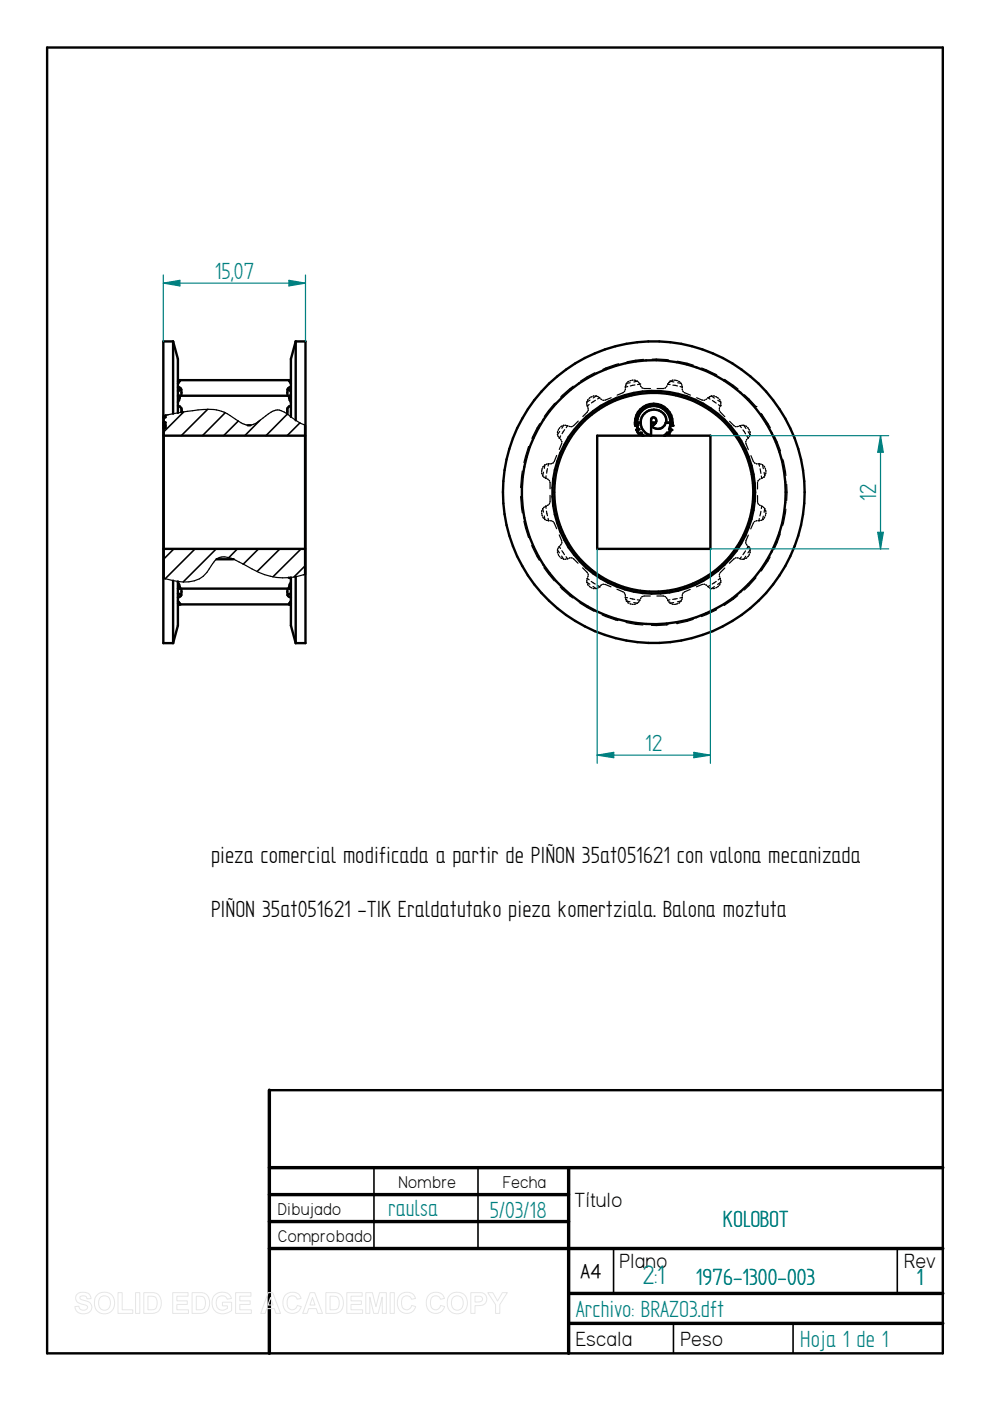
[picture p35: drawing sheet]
<svg xmlns="http://www.w3.org/2000/svg" width="210mm" height="297mm" viewBox="0 0 210 297" stroke-linecap="round" stroke-linejoin="round" font-family="sans-serif">
<defs><g id="words">
<text font-size="6.4" fill="#008080" x="136.3" y="272.2">2:1</text>
<g font-size="5.6" fill="#008080">
<text x="45.6" y="59.1">15,07</text>
<text x="185.8" y="106.2" transform="rotate(-90 185.8 106.2)">12</text>
<text x="136.8" y="159.2">12</text>
<text x="82.3" y="257.7">raulsa</text>
<text x="103.8" y="258.2">5/03/18</text>
<text x="153.3" y="260.1">KOLOBOT</text>
<text x="147.5" y="272.5">1976-1300-003</text>
<text x="194.4" y="272.5">1</text>
<text x="122.1" y="279.1">Archivo: BRAZO3.dft</text>
<text x="169.7" y="285.5">Hoja 1 de 1</text>
</g>
<g font-size="5.6">
<text x="44.7" y="183">pieza comercial modificada a partir de PIÑON 35at051621 con valona mecanizada</text>
<text x="44.7" y="194.5">PIÑON 35at051621 -TIK Eraldatutako pieza komertziala. Balona moztuta</text>
</g>
<g font-size="4.9">
<text x="121.8" y="255.9">Título</text>
<text x="131.4" y="268.8">Plano</text>
<text x="191.7" y="268.8">Rev</text>
<text x="122.1" y="285.3">Escala</text>
<text x="144.3" y="285.3">Peso</text>
</g>
<text font-size="4.7" x="123.1" y="271">A4</text>
<g font-size="4.1">
<text x="84.5" y="251.8">Nombre</text>
<text x="106.6" y="251.8">Fecha</text>
<text x="58.9" y="257.6">Dibujado</text>
<text x="58.9" y="263.3">Comprobado</text>
</g>
</g></defs>
<g fill="none" stroke="#000" stroke-width=".51">
<path d="M10 10.1h189.9v276.8h-189.9zM36.7 72.4v15.3M36.7 72.4h-2.1v64h2.1M36.7 72.4l1 3.7v11.4M62.7 72.4v16.7M62.7 72.4h2.1v64h-2.1M62.7 72.4l-1 3.7v12.3M34.7 92.4h30M34.7 88.1v34.5M34.7 90.3h.4M34.7 89.6h.4l-.4 .1M34.7 90.1h.4v.6h-.4"/>
<path d="M35.1 88.1v.4h-.4M37.7 80.8l.3-.2h23.4l.3 .2M37.7 86.1a1.02 1.02 0 0 1 .8 1.3M37.7 82.1l.6 .2 .1 .3v1.3M37.9 83.9h.1a1.19 1.19 0 0 1-.3 1.4M37.9 83.9h-.2M37.9 83.9h23.6M38.1 80.6l-.4 .7M38.4 82.5l-.7 .4M52.5 90.2h.6M61 82.5l.7 .4M61.3 80.6l.4 .7"/>
<path d="M61.7 83.9l-.4 .1a1.26 1.26 0 0 0 .4 1.3M61.7 82.1l-.6 .2-.1 .3v1.3M61.7 86.1l-.4 .1a1.47 1.47 0 0 0-.3 1.6M64.7 90.2v31.6M126.6 92.4h24v24h-24zM134.7 90.3l.3-.1 .3 .8-.4 .1M134.7 90.2a4 4 0 0 1 3.9-4.6 4 4 0 0 1 4 4.6M135 89.7h.8a2.84 2.84 0 0 0 2.2 2.6v-2.6h1l-.9 .6a1.76 1.76 0 0 0 3-.6h1.2M135 89.6a3.7 3.7 0 0 1 3.6-3.6 3.7 3.7 0 0 1 3.7 3.6M135 91.2l.5 .9M135.1 90l-.4 .1a3.9 3.9 0 0 1 3.9-4.4 3.9 3.9 0 0 1 3.9 4.4l-.4-.1M135.1 90.1l.3 .9"/>
<path d="M135.4 91.1l-.3 .1 .2 .4 .3 .3 .2-.2M135.5 92.1l.3-.2 .4 .5M135.8 91.8l.6 .6M136.1 87.1a3.5 3.5 0 0 1 3.9-.8 3.5 3.5 0 0 1 2.2 3.3h-1a2.3 2.3 0 0 0-2.6-2.8 2.82 2.82 0 0 0-2.8 2.8h-.7a3.7 3.7 0 0 1 1-2.5zM138.2 88.6a.65 .65 0 0 1 .8 .1 .65 .65 0 0 1 .1 .9h-1.1zM141.7 92.1l-.3-.2-.4 .5M141.9 91.1l.3 .1-.5 .7-.3-.2-.6 .7M142.1 90.1l-.2 .9M142.3 91.2l-.5 .9M142.6 90.3l-.4-.1-.2 .8 .3 .1M34.7 116.4h30M45.9 118.6h3.6"/>
<path d="M36.7 123.1v13.3M37.7 123.3v9.3l-1 3.8M37.7 127.9l.4 .2M37.7 124.8h24M37.7 123.4a1.25 1.25 0 0 1 .3 1.4M37.7 127.4l.4 .7M37.7 125.9h.4l.3 .3M38.4 124.8v1.4l-.1 .2-.6 .3M61 124.8v1.4l.1 .2 .6 .3M61.2 122.5l.5 .1M61.7 122.4v10.2l1 3.8M61.7 127.9l-.4 .2h-23.2"/>
<path d="M61.7 123.4a1.1 1.1 0 0 0-.3 1.4M61.7 127.4l-.4 .7M61.7 125.9h-.4l-.3 .3M62.7 122.3v14.1M57.1 231.1h142.8"/>
<circle cx="138.6" cy="104.4" r="32"/>
<circle cx="138.6" cy="104.4" r="28"/>
<circle cx="138.6" cy="104.4" r="21.5"/>
<circle cx="138.6" cy="104.4" r="21.1"/>
</g>
<path d="M57.1 231.1v55.8M57.1 247.6h142.8M57.1 253.3h63.5M57.1 259h63.5M120.6 247.6v39.3M57.1 264.7h142.8M120.6 274.2h79.3M120.6 280.6h79.3" fill="none" stroke="#000" stroke-width=".72"/>
<g fill="none" stroke="#000" stroke-width=".34">
<path d="M38.9 87.3l-4.2 4.3M44 86.8l-5.6 5.6M47.8 87.5l-4.9 4.9M50.5 89.3l-3.1 3.1M55.1 89.2l-3.2 3.2M60.9 87.8l-4.5 4.6M63.6 89.7l-2.7 2.7M36.9 116.4l-2.2 2.1M41.4 116.4l-6.4 6.3M45.8 116.4l-6.9 7M50.3 116.4l-1.8 1.8M54.8 116.4l-3.2 3.2"/>
<path d="M59.4 116.4l-4.9 4.8M63.8 116.4l-5.9 5.9M64.7 120l-2.4 2.3M79.3 247.6v17.1M101.3 247.6v17.1M130.1 264.8v9.4M190.2 264.8v9.4M142.8 280.6v6.3M168.1 280.6v6.3"/>
</g>
<g fill="none" stroke="#000" stroke-width=".25">
<path d="M126.1 79l-3 1.8M131.1 77.1l-3.3 1.2M136.4 76.2l-3.5 .5M138.3 76.2l3.5 .1M143.6 76.6l3.4 .8M148.8 78l3.2 1.5M34.6 88.1a48.4 48.4 0 0 1 10.7-1.3l2.2 .6 3.6 2.3 1.5 .5M35.7 87.9l-1 .2M52.5 90.2h.6M53 90.2l1.1-.4 2.8-2a2.84 2.84 0 0 1 4.1 0 12.8 12.8 0 0 0 3.8 2.4M110.7 99.9l-.3 3.5M112.1 94.7h.1"/>
<path d="M112.1 94.7l-1 3.4M114.4 89.8l-1.6 3.2M114.9 99.7v.3M115 99.3l-.1 .3M115.2 98.8l-.1 .3M115.5 98.6h.1M115.5 98.6l-.1 .7M115.5 98.6l-.1 .1M116 98.4l-.2 .1M116.1 99.4l-.2 .9M116.3 98.3l-.1 .5M116.5 98.3l-.4 .1"/>
<path d="M117 98.3h-.3M117.3 98l-.2 .2M117.6 85.5l-2.2 2.8M118 96.6l-.5 1.3M118.2 92.2v.1M118.2 92v.2M118.2 91.5v.3M118.3 92.4l.1 .2M118.4 91l-.1 .3M118.5 92.8h.1M118.5 92.8l.1 .1M118.6 92.9l.1 .1"/>
<path d="M118.7 91.5l-.5 .7M118.7 90.7l-.2 .2M118.8 93.1l.2 .2M118.9 92.4l-.3 .5M119 93.5l.1 .2M119.1 93.9l-.5 1.4M119.1 90.3l-.2 .2M119.5 90.2h.1M119.5 90.2l-.4 .6M119.5 90.2l-.2 .1M119.7 91.1l-.5 .8M119.8 90.2h.2"/>
<path d="M120.1 90.2l.2 .1M120.3 90.3l-.2 .4M120.3 90.3h.2M120.7 90.4l.2 .1M121.4 90.4l-.3 .1M121.5 81.9l-2.6 2.3M122.6 89.3l-1.1 1M124.4 85.3v.1M124.4 85.6v.2M124.5 85.9v.1M124.5 85.1l-.1 .2M124.5 86.1h.1"/>
<path d="M124.5 86.1v.1M124.6 87.2l-1 1.1M124.6 86.4l.1 .3M124.7 84.7l-.2 .2M124.7 86.8v.3M124.9 85.8l-.4 .3M125.1 84.8l-.7 .5M125.1 84.3l-.2 .2M125.5 84.1l-.3 .1M126 83.9l-.3 .1M126.2 84.9l-.8 .5M126.2 83.9h.2"/>
<path d="M126.4 83.9l.1 .1M126.4 83.9l-.6 .5M126.6 84l.2 .1M127 84.2l.1 .1M127.1 84.3l-.4 .3M127.1 84.3l.2 .2M127.4 84.6l.2 .2M127.8 84.8l.2 .1M129.6 84.3l-1.4 .5M132.2 83.2l-1.3 .6M132.5 82.8l-.2 .3M132.6 81.9v.3"/>
<path d="M132.6 82.4l-.1 .3M132.7 81.6h.1M132.7 81.6l-.1 .1M132.8 81.3v.1M132.9 81.2l-.1 .1M133.1 82l-.5 .1M133.3 80.9l-.2 .1M133.6 81.2l-.8 .1M133.8 80.7l-.3 .1M134.2 80.6h-.3M134.5 80.6l.3 .1M134.6 81.6l-1 .2"/>
<path d="M135 80.8h.1M135.1 80.8l.1 .1M135.1 80.8l-.7 .2M135.2 81.5l.4-.1 .1 .2M135.3 81l.2 .2M135.6 81.3v.1M135.6 81.4h.1M135.8 81.8l.2 .2M136.1 82.2l.2 .1M136.5 82.3l1.4 .1M140.8 82.3l-1.5 .1M141.2 82.1l-.2 .2"/>
<path d="M141.4 81.8l-.1 .2M141.6 81.4h.1M141.6 81.4l.5 .1M141.6 81.4l-.1 .2M141.6 81.3v.1M141.8 81.1h.1M141.8 81.1l-.1 .1M142.1 80.8l.8 .2M142.1 80.8l-.1 .1M142.2 80.8h-.1M142.7 81.7l.9 .1M142.7 80.6l-.3 .1"/>
<path d="M143 80.6h.2M143.4 80.6l.2 .1M143.7 81.2l.7 .1M143.8 80.8l.3 .2M144.2 82l.5 .1M144.3 81.2l.1 .1M144.4 81.3v.1M144.5 81.5l.1 .2M144.6 81.9l.1 .4M144.7 82.5v.2M144.8 82.9l.1 .2M145.1 83.2l1.3 .6"/>
<path d="M147.7 84.3l1.4 .5M149.5 84.8l-.3 .1M149.9 84.6l-.3 .1M150.1 84.3l.4 .3M150.1 84.3l-.1 .1M150.2 84.3h.1M150.2 84.3h-.1M150.5 84.1h.1M150.5 84.1l-.1 .1M150.8 83.9l.7 .5M150.8 83.9l-.1 .1M150.8 83.9h.2"/>
<path d="M151 84.9l.8 .6M151.2 83.9l.3 .1M151.7 84.1l.3 .1M152.1 84.3l.2 .2M152.2 84.9l.6 .4M152.3 85.8l.4 .3v.1M152.5 84.6l.2 .3M152.5 86.9l.1 .2M152.6 86.4l-.1 .3M152.7 87.3l1 1M152.7 86h.1M152.7 85.1l.1 .2"/>
<path d="M152.8 85.9l-.1 .1M152.8 85.3h.1M152.8 85.5v.2M153.6 80.4l2.9 2.1M154.7 89.3l1 1M155.9 90.4l.2 .1M156.6 90.4l-.3 .1M156.9 90.3l.3 .4M156.9 90.3h-.1M157.1 90.2l-.2 .1M157.2 90.2h.2M157.5 91.1l.6 .9"/>
<path d="M157.6 90.2h.1M157.7 90.2l.5 .6M157.7 90.2h.1M157.8 83.7l2.5 2.5M158 90.3l.3 .2M158.2 93.6l-.1 .2M158.2 94l.5 1.3M158.4 93.1l-.2 .2M158.4 92.5l.2 .4M158.5 90.6l.2 .2M158.6 91.5l.4 .7M158.6 92.9l-.1 .1"/>
<path d="M158.7 92.7l-.1 .2M158.7 91l.2 .2M159 92.4l-.1 .2M159 91.4v.3M159 92.2h.1M159 92v.2M159.2 96.6l.6 1.4M159.9 98.1l.2 .1M160.3 86.2h.1M160.3 98.3h.3M160.8 98.3h.3M160.9 98.3l.1 .5"/>
<path d="M161.2 99.4l.1 1M161.2 98.4h.2M161.4 87.7l1.9 3M161.6 98.5l.1 .1M161.7 98.6l.1 .8M161.7 98.6l.1 .1M162 98.8l.1 .3M162.2 99.3l.1 .2M162.3 99.7l.1 .3M164.1 92.3l1.4 3.3M165.9 97.4l.7 3.4M45.9 118.6h.1"/>
<path d="M46 118.5l-1.2 1.4a6 6 0 0 1-7.1 3.4l-3.1-.7M49.3 118.5l2.8 1.4a13.8 13.8 0 0 0 12.7 1.9M49.3 118.5l.2 .1M49.3 118.5a3.1 3.1 0 0 0-3.4 .1M49.5 118.6h.1M110.4 105.2l.3 3.6M111.1 110.5l1 3.5M112.7 115.7l1.6 3.1M114.9 100.2v.3M114.9 108.8v.2M114.9 108.2v.3M114.9 109.2l.1 .2"/>
<path d="M115 100.8l.1 .1M115.1 107.8l.1 .8M115.1 100.9v.1M115.1 107.8l-.1 .2M115.1 109.6l.2 .3M115.1 107.8h.1M115.2 100.1l-.1 .8M115.3 101.1l.1 .1M115.4 107.5l-.2 .2M115.4 109.4l.1 .8M115.4 110.1l.1 .1M115.5 110.2h.2"/>
<path d="M115.6 101.3l.1 .1M115.7 107.4h.1M115.7 107.4h-.2M115.7 101.4h.1M115.7 101.4l.1 .1M115.8 100.9l-.1 .5M115.9 110.3h.1M115.9 110.3l.1 .1M115.9 107.3h-.2l.1 .5M115.9 108.4l.2 .9M116 101.6l.2 .1M116.2 110.4h.3"/>
<path d="M116.2 109.9l.1 .5M116.3 107l-.3 .2M116.4 101.8l.1 .2M116.5 106.7l-.1 .2M116.6 102.2v1.4M116.6 105v1.5M116.7 110.4h.2M117.1 110.5l.2 .2M117.4 110.8l.6 1.3M118.2 116.6l.4 .6M118.2 117l.1 .3M118.2 116.6v.2"/>
<path d="M118.2 116.5v.1M118.4 116.2l-.1 .1M118.4 117.5v.3M118.6 115.9l.2 .4M118.6 115.9l-.2 .1M118.6 117.9l.1 .2M118.6 113.4l.5 1.4M118.7 115.7l-.1 .2M118.9 118.2l.3 .2M119 115.4l-.2 .2M119.1 117.9l.4 .7M119.1 116.8l.6 .8"/>
<path d="M119.1 114.9v.3M119.4 118.5l.1 .1M119.5 118.6h.1M120 118.5l-.2 .1M120 118l.3 .4M120.2 118.5h.1M120.3 118.4l-.1 .1M120.4 118.4h-.1M120.9 118.3l-.3 .1M121.1 118.3h.2M121.5 118.4l1.1 1M155.7 118.4l-1.1 1"/>
<path d="M156.1 118.3h-.2M156.3 118.3h.2M156.8 118.4h.1M156.9 118.4l.2 .1M157.2 118.1l-.3 .3M157.3 118.6h.2M157.6 118.6h.1M157.9 118.5l-.2 .1M158.1 116.8l-.6 .8M158.1 117.9l-.4 .7M158.1 115l.1 .2M158.2 115.4l.2 .2"/>
<path d="M158.4 118.2l-.3 .2M158.5 115.8l.2 .2M158.6 115.9l-.2 .4M158.7 113.5l-.5 1.3M158.7 116h.1M158.7 117.9l-.2 .2M158.8 116.1l.1 .1M158.9 116.2h.1M158.9 117.5l-.1 .2M159 116.5v.1M159 116.6l-.4 .6M159 116.6v.1"/>
<path d="M159 116.9v.4M159.8 110.8l-.6 1.3M160.1 110.5l-.2 .2M160.5 110.4h-.2M160.6 105.1l.1 1.5M160.6 102.2v1.5M160.7 106.7l.1 .2M160.8 101.9l-.1 .2M161 107.1l.2 .1M161 109.9l-.1 .5M161.1 110.4h-.4M161.2 101.6l-.2 .1"/>
<path d="M161.3 110.3h.1M161.3 108.4l-.2 1M161.4 100.9l.1 .5M161.4 107.3l.3 .1M161.5 110.3h-.2M161.5 107.3l-.1 .5M161.5 101.4l-.1 .1M161.7 110.2h.1M161.7 101.3l-.2 .1M161.8 110l-.1 .2M161.8 107.5l.2 .1M161.8 109.4l-.1 .8"/>
<path d="M161.9 101.2h.1M162 101.1l-.1 .1M162 100.2l.1 .7M162.1 107.7v.1M162.1 107.8l-.1 .8M162.1 109.6l-.1 .3M162.1 107.8l.1 .1M162.2 100.7l-.1 .3M162.3 109.1v.3M162.3 108.2l.1 .3M162.4 108.7l-.1 .3M162.4 100.2l-.1 .3"/>
<path d="M163.3 118.1l-1.9 3M165.4 113.2l-1.3 3.3M166.6 107.9l-.7 3.5M166.8 102.7v3.4M34.7 122.6l.4 .1M64.7 121.8l-.4 .1M115.3 120.4l2.2 2.7M118.8 124.5l2.7 2.3M122.9 127.8l3.1 1.8M123.5 120.4l1 1.1M124.4 123v.2M124.4 123.4h.1"/>
<path d="M124.4 123.4l.7 .5M124.4 123.4l.1 .2M124.5 122.6l.4 .3M124.5 122.6v.3M124.6 122.5l-.1 .1M124.6 123.8l.2 .3M124.6 121.6l.1 .2M124.7 122l-.1 .3M124.9 124.2l.2 .3M125.3 124.5l.2 .2M125.3 123.3l.9 .5M125.7 124.3l.7 .5"/>
<path d="M125.7 124.8h.3M126.3 124.8h.1M126.5 124.8h-.1M126.7 124.1l.4 .3M126.8 124.6l-.1 .1M127 124.5h.1M127.2 124.3l-.2 .2M127.6 124l-.3 .2M127.7 130.4l3.3 1.2M128 123.9h-.2M128.2 123.9l1.3 .5M130.8 124.9l1.4 .6"/>
<path d="M132.3 125.6l.2 .3M132.5 126l.1 .3M132.6 126.5v.4M132.6 126.7h.5M132.7 127.1h.1M132.7 127.1v.1M132.8 127.4h.1M132.8 132l3.5 .5M132.8 127.4l.8 .2M132.8 127.4l.1 .2M133.1 127.7l.2 .2M133.6 128l.2 .1"/>
<path d="M133.6 126.9l1 .2M134 128.1h.3M134.4 127.8l.7 .1M134.8 128.1h-.3M135.1 127.2l.5 .1M135.3 127.8l-.3 .2M135.5 127.6l-.2 .1M135.6 127.3v.1M135.7 127.2l-.1 .1M135.9 126.7l-.1 .3M136.3 126.4l-.2 .2M137.9 126.4h-1.5"/>
<path d="M139.3 126.4h1.5M140.9 126.4l.2 .2M141.3 126.7l.1 .2M141.5 127.1l.1 .2M141.6 127.3l.1 .2M141.6 132.4l-3.5 .2M141.8 127.6h.1M141.8 127.6l.1 .1M142 127.2l-.4 .1M142.1 127.9h.1M142.1 127.9l.1 .1M142.5 128.1h.3"/>
<path d="M142.8 127.8l-.7 .1M143.3 128.1h-.3M143.5 132.2h.1M143.6 126.9l-1 .2M143.7 128l-.3 .1M144.1 127.7l-.2 .2M144.4 127.4l-.8 .2M144.4 127.4l-.1 .2M144.5 127.3l-.1 .1M144.6 127l-.1 .2M144.7 126.5l-.1 .3M144.7 126.7l-.6 .1"/>
<path d="M144.7 126.1v.2M144.9 125.7l-.2 .2M146.3 125l-1.3 .6M147 131.3l-3.5 .9M149 123.9l-1.3 .5M149.2 123.9h.2M149.6 124l.3 .1M150 124.3l.1 .1M150.1 124.4l.2 .1M150.4 124.6l.2 .1M150.5 124.1l-.4 .3M150.7 124.8h.1"/>
<path d="M150.8 124.8h.2M151.5 124.4l-.7 .4M151.6 124.7l-.4 .1M151.8 123.3l-.8 .5M151.9 129.2l-3.2 1.5M152 124.5l-.2 .1M152.4 124.2l-.3 .2M152.5 122.1l.1 .2M152.6 121.7l-.1 .2M152.7 122.6v.2M152.7 123.8l-.2 .3M152.7 122.6l-.4 .3"/>
<path d="M152.8 123v.2M152.8 123.3v.1M152.8 123.4l-.7 .5M152.8 123.4l-.1 .2M153.7 120.4l-1 1.1M156.4 126.3l-2.9 2.1M160.3 122.5l-2.5 2.6"/>
</g>
<g fill="#000">
<circle cx="34.7" cy="88.5" r=".25"/>
<circle cx="34.7" cy="89.6" r=".25"/>
<circle cx="38.1" cy="80.6" r=".25"/>
<circle cx="38.5" cy="87.4" r=".25"/>
<circle cx="61.3" cy="80.6" r=".25"/>
<circle cx="134.7" cy="90.2" r=".25"/>
<circle cx="134.9" cy="91.1" r=".25"/>
<circle cx="135" cy="89.7" r=".25"/>
<circle cx="135" cy="89.6" r=".25"/>
<circle cx="135.1" cy="90.1" r=".25"/>
<circle cx="135.4" cy="91.1" r=".25"/>
<circle cx="135.4" cy="91" r=".25"/>
<circle cx="135.5" cy="92.1" r=".25"/>
<circle cx="135.6" cy="92" r=".25"/>
<circle cx="135.8" cy="91.8" r=".25"/>
<circle cx="141.4" cy="91.7" r=".25"/>
<circle cx="141.6" cy="92" r=".25"/>
<circle cx="141.7" cy="92.1" r=".25"/>
<circle cx="141.9" cy="91" r=".25"/>
<circle cx="142.1" cy="90" r=".25"/>
<circle cx="142.2" cy="91.1" r=".25"/>
<circle cx="142.3" cy="89.7" r=".25"/>
<circle cx="142.3" cy="91.1" r=".25"/>
<circle cx="142.3" cy="91.2" r=".25"/>
<circle cx="142.6" cy="90.3" r=".25"/>
<circle cx="142.6" cy="90.2" r=".25"/>
<circle cx="38.1" cy="128.1" r=".25"/>
<circle cx="61.3" cy="128.1" r=".25"/>
</g>
<path d="M126.6 116.4v45.4M150.6 116.4v45.4M126.6 160.1l3.5-.6v1.2z" fill="none" stroke="#008080" stroke-width=".25"/>
<path d="M126.6 160.1l3.5-.6v1.2z" fill="#008080"/>
<path d="M147.1 159.5l3.5 .6-3.5 .6z" fill="none" stroke="#008080" stroke-width=".25"/>
<path d="M147.1 159.5l3.5 .6-3.5 .6z" fill="#008080"/>
<path d="M150.6 92.4h37.8M150.6 116.4h37.8M186.1 112.9h1.2l-.6 3.5zM126.6 160.1h24" fill="none" stroke="#008080" stroke-width=".25"/>
<path d="M186.1 112.9h1.2l-.6 3.5z" fill="#008080"/>
<path d="M186.7 92.4l.6 3.5h-1.2z" fill="none" stroke="#008080" stroke-width=".25"/>
<path d="M186.7 92.4l.6 3.5h-1.2z" fill="#008080"/>
<path d="M34.6 58.3v14.1M64.8 58.3v14.1M34.6 60l3.5-.6v1.2zM186.7 92.4v24" fill="none" stroke="#008080" stroke-width=".25"/>
<path d="M34.6 60l3.5-.6v1.2z" fill="#008080"/>
<path d="M61.3 59.4l3.5 .6-3.5 .6z" fill="none" stroke="#008080" stroke-width=".25"/>
<path d="M61.3 59.4l3.5 .6-3.5 .6z" fill="#008080"/>
<path d="M34.6 60h30.2" fill="none" stroke="#008080" stroke-width=".25"/>
<g fill="none" stroke="#e6e6e6" stroke-width=".21">
<path d="M16.4 274.4a1.87 1.87 0 0 1 2.9 .6v.3l-.8 .1a.82 .82 0 0 0-.7-.7 .82 .82 0 0 0-.9 .5l.3 .3a2.79 2.79 0 0 1 2.2 1.2 1.44 1.44 0 0 1-1.7 1.9 1.61 1.61 0 0 1-1.8-1.6l.8-.1a.92 .92 0 0 0 .9 .9 .92 .92 0 0 0 1-.8l-.6-.3a2.14 2.14 0 0 1-1.9-1.2v-.7zM20.6 274.5a2.24 2.24 0 0 1 2.8-.1 2.24 2.24 0 0 1 .8 2.6 2.18 2.18 0 0 1-2.8 1.5 2.18 2.18 0 0 1-1.3-2.8l.1-.6zM21.3 275.1a1.32 1.32 0 0 1 1.6-.1 1.32 1.32 0 0 1 .5 1.6 1.26 1.26 0 0 1-1.5 1.2 1.26 1.26 0 0 1-1-1.6l.1-.6zM25 274.1h.9v3.6h2.3v.8h-3.2zM28.7 274.1h.9v4.4h-.9zM30.5 274.1h1.6a2 2 0 0 1 2.1 2.5 1.85 1.85 0 0 1-2.1 1.9h-1.6zM31.4 274.8a1.68 1.68 0 0 1 1.7 .5 1.76 1.76 0 0 1-.5 2.4h-1.2zM36.6 274.1h3.3v.7h-2.4v1h2.2v.8h-2.2v1.1h2.5v.8h-3.4zM40.7 274.1h1.6a2 2 0 0 1 2.1 2.5 1.85 1.85 0 0 1-2 1.9h-1.7zM41.6 274.8a1.68 1.68 0 0 1 1.8 .5 1.76 1.76 0 0 1-.6 2.4h-1.2zM45.6 274.5a2.15 2.15 0 0 1 3.5 .8l-.9 .2a1.28 1.28 0 0 0-1.7-.6 1.28 1.28 0 0 0-.6 1.7 1.38 1.38 0 0 0 .9 1.1 1.38 1.38 0 0 0 1.4-.3v-.5h-1v-.8h1.9v1.7a2.41 2.41 0 0 1-3.1 .5 2.41 2.41 0 0 1-.9-3zM50 274.1h3.2v.7h-2.4v1h2.2v.8h-2.2v1.1h2.5v.8h-3.3z"/>
<path d="M56.9 274.1h.9l1.7 4.4h-1l-.3-1h-1.6l-.4 1h-.9zM57.4 275.1l.5 1.6h-1.1zM60.5 274.6a1.97 1.97 0 0 1 3.3 .7l-.8 .2a1.12 1.12 0 0 0-1.4-.7 1.12 1.12 0 0 0-.7 1.4 1.12 1.12 0 0 0 .7 1.5 1.12 1.12 0 0 0 1.4-.9l.9 .2a2.03 2.03 0 0 1-2.6 1.4 2.03 2.03 0 0 1-1.3-2.6l.2-.7zM65.7 274.1h1l1.7 4.4h-1l-.3-1h-1.7l-.3 1h-.9zM66.3 275.1l.5 1.6h-1.1zM69.1 274.1h1.6a2 2 0 0 1 2.1 2.5 1.85 1.85 0 0 1-2.1 1.9h-1.6zM70 274.8a1.68 1.68 0 0 1 1.7 .5 1.76 1.76 0 0 1-.5 2.4h-1.2zM73.5 274.1h3.3v.7h-2.4v1h2.2v.8h-2.2v1.1h2.5v.8h-3.4zM77.6 274.1h1.4l.7 2.9 .8-2.9h1.4v4.4h-.8l-.1-3.5-.8 3.5h-1l-.8-3.5v3.5h-.8zM82.7 274.1h.9v4.4h-.9zM84.8 274.6a1.97 1.97 0 0 1 3.3 .7l-.9 .2a1.12 1.12 0 0 0-1.4-.7 1.12 1.12 0 0 0-.7 1.4 1.12 1.12 0 0 0 .8 1.5 1.12 1.12 0 0 0 1.4-.9l.8 .2a2.03 2.03 0 0 1-2.5 1.4 2.03 2.03 0 0 1-1.3-2.6l.1-.7zM90.9 274.6a1.97 1.97 0 0 1 3.3 .7l-.8 .2a1.12 1.12 0 0 0-1.4-.7 1.12 1.12 0 0 0-.7 1.4 1.12 1.12 0 0 0 .7 1.5 1.12 1.12 0 0 0 1.4-.9l.9 .2a2.03 2.03 0 0 1-2.6 1.4 2.03 2.03 0 0 1-1.3-2.6l.2-.7z"/>
<path d="M95.4 274.5a2.24 2.24 0 0 1 2.8-.1 2.24 2.24 0 0 1 .8 2.6 2.18 2.18 0 0 1-2.8 1.5 2.18 2.18 0 0 1-1.3-2.8l.1-.6zM96.1 275.1a1.32 1.32 0 0 1 1.6-.1 1.32 1.32 0 0 1 .5 1.6 1.26 1.26 0 0 1-1.4 1.2 1.26 1.26 0 0 1-1.1-1.6l.1-.6zM99.8 274.1h1.4a1.45 1.45 0 0 1 1.8 .5 1.45 1.45 0 0 1-.2 1.8 2.62 2.62 0 0 1-2.1 .4v1.7h-.9zM100.7 274.8a1.34 1.34 0 0 1 1.6 .4 .79 .79 0 0 1-1.1 .9h-.5zM103.4 274.1h1.1l1 1.7 1-1.7h1.1l-1.6 2.5v1.9h-.9v-1.9z"/>
</g>
<use href="#words"/>
</svg>
